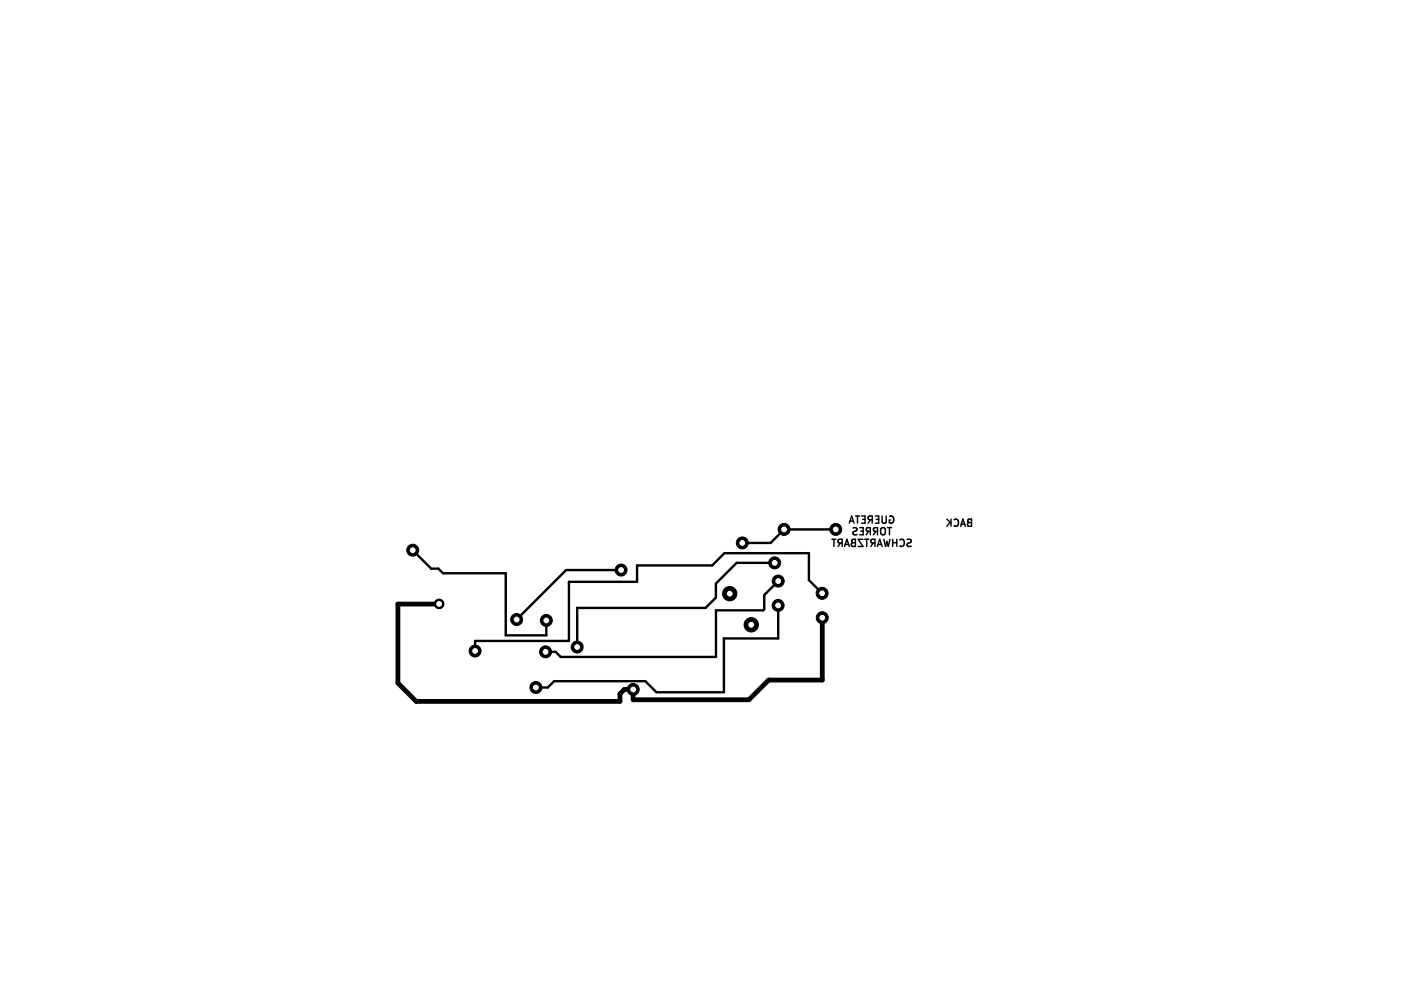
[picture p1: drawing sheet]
<svg xmlns="http://www.w3.org/2000/svg" width="297mm" height="210mm" viewBox="0 0 297 210" stroke-linecap="round" stroke-linejoin="round" font-family="sans-serif">
<defs><g id="words">
<g font-size="2.1">
<text x="177" y="109.4">GUERETA</text>
<text x="177.6" y="111.8">TORRES</text>
<text x="173.4" y="114.3">SCHWARTZBART</text>
</g>
</g></defs>
<path d="M197.8 108.4l.8 .8M198.4 109l-.6 .9M198.6 108.4v1.5M199.3 108.5a.71 .71 0 0 1 1 .5 .71 .71 0 0 1-.7 .9l-.3-.2M200.6 109.9l.5-1.5 .5 1.5M200.8 109.4h.7M202.2 108.5l.7-.1v1.5l-.8-.2v-.3l.3-.3-.3-.3zM202.4 109.1h.5" fill="none" stroke="#000" stroke-width=".3"/>
<g fill="#000" stroke="#000" stroke-width=".21">
<circle cx="86.2" cy="114.9" r="1.25"/>
<circle cx="129.7" cy="119" r="1.25"/>
<circle cx="155" cy="113.3" r="1.25"/>
<circle cx="161.8" cy="117.5" r="1.25"/>
<circle cx="163.8" cy="110.5" r="1.25"/>
<circle cx="174.5" cy="110.5" r="1.25"/>
<circle cx="91.7" cy="126.1" r="1"/>
<circle cx="99.2" cy="135.9" r="1.25"/>
<circle cx="107.9" cy="129.3" r="1.25"/>
<circle cx="114" cy="136.1" r="1.25"/>
<circle cx="114.1" cy="129.5" r="1.25"/>
<circle cx="120.6" cy="135.1" r="1.25"/>
<circle cx="152.4" cy="123.9" r="1.5"/>
<circle cx="156.9" cy="130.4" r="1.5"/>
<circle cx="162.5" cy="126.4" r="1.25"/>
<circle cx="162.5" cy="121.3" r="1.25"/>
<circle cx="171.7" cy="123.9" r="1.25"/>
<circle cx="171.7" cy="128.9" r="1.25"/>
<circle cx="111.9" cy="143.5" r="1.25"/>
<circle cx="132.3" cy="143.9" r="1.25"/>
</g>
<path d="M86.2 114.9l3.9 3.8h1.5l.9 1h13.1v12.9h8.5v-3.1M129.7 119h-11.5l-10.3 10.3M161.8 117.5h-7.9l-4.4 4.3v3l-2.1 2.1h-26.9v8.2M174.6 110.5h-10.8l-2.9 2.8h-5.9M151.2 133.3v11.2h-14.1l-2.3-2.3h-19.1l-1.3 1.3h-2.5M151.2 133.3h.1M162.5 126.4v6.9h-11.3M162.5 121.3l-2.9 2.9v3l-.2 .2h-9.9v9.7h-32.4l-1.1-1h-2.1M171.7 123.9l-2.8-2.8v-5.6h-17.6l-2.5 2.5h-15.7v3.5h-14.3v12.3h-19.6v2.1" fill="none" stroke="#000" stroke-width=".5"/>
<path d="M91.7 126.1h-8.6v16.5l3.8 3.8h42.6v-1.6l.9-.9h1.8v2.2h24.2l4.1-4.1h11.2v-13.1" fill="none" stroke="#000" stroke-width="1"/>
<g fill="#fff" stroke="#fff" stroke-width=".21">
<circle cx="174.5" cy="110.5" r=".5"/>
<circle cx="155" cy="113.3" r=".5"/>
<circle cx="163.8" cy="110.5" r=".5"/>
<circle cx="171.7" cy="129" r=".5"/>
<circle cx="132.3" cy="143.9" r=".5"/>
<circle cx="91.7" cy="126.1" r=".5"/>
<circle cx="162.5" cy="126.4" r=".5"/>
<circle cx="111.9" cy="143.5" r=".5"/>
<circle cx="114" cy="136.1" r=".5"/>
<circle cx="162.5" cy="121.3" r=".5"/>
<circle cx="120.6" cy="135.1" r=".5"/>
<circle cx="161.8" cy="117.5" r=".5"/>
<circle cx="129.7" cy="119" r=".5"/>
<circle cx="107.9" cy="129.3" r=".5"/>
<circle cx="86.2" cy="114.9" r=".5"/>
<circle cx="114.1" cy="129.5" r=".5"/>
<circle cx="171.7" cy="123.9" r=".5"/>
<circle cx="99.2" cy="135.9" r=".5"/>
<circle cx="135.2" cy="123.9" r=".5"/>
<circle cx="130.7" cy="130.4" r=".5"/>
<circle cx="135.2" cy="130.4" r=".5"/>
<circle cx="130.7" cy="123.9" r=".5"/>
<circle cx="91.2" cy="115.7" r="1.5"/>
<circle cx="126.9" cy="144.4" r=".5"/>
<circle cx="95.1" cy="131" r=".5"/>
<circle cx="95.1" cy="128.5" r=".5"/>
<circle cx="95.1" cy="126" r=".5"/>
<circle cx="95.1" cy="123.4" r=".5"/>
<circle cx="196.1" cy="115.7" r="1.5"/>
<circle cx="106.9" cy="109.4" r=".5"/>
<circle cx="146.1" cy="123.9" r=".5"/>
<circle cx="146.1" cy="130.4" r=".5"/>
<circle cx="141.6" cy="123.9" r=".5"/>
<circle cx="141.6" cy="130.4" r=".5"/>
<circle cx="91.2" cy="138.7" r="1.5"/>
<circle cx="146.1" cy="114.1" r=".5"/>
<circle cx="146.1" cy="120.6" r=".5"/>
<circle cx="141.6" cy="114.1" r=".5"/>
<circle cx="141.6" cy="120.6" r=".5"/>
<circle cx="196.2" cy="138.7" r="1.5"/>
<circle cx="168.4" cy="138.7" r=".5"/>
<circle cx="168.4" cy="145.2" r=".5"/>
<circle cx="163.9" cy="138.7" r=".5"/>
<circle cx="163.9" cy="145.2" r=".5"/>
<circle cx="156.9" cy="123.9" r=".5"/>
<circle cx="156.9" cy="130.4" r=".5"/>
<circle cx="152.4" cy="123.9" r=".5"/>
<circle cx="152.4" cy="130.4" r=".5"/>
<circle cx="146.1" cy="133.8" r=".5"/>
<circle cx="146.1" cy="140.3" r=".5"/>
<circle cx="141.6" cy="133.8" r=".5"/>
<circle cx="141.6" cy="140.3" r=".5"/>
<circle cx="156.1" cy="141" r=".5"/>
<circle cx="153.5" cy="141" r=".5"/>
<circle cx="134.8" cy="139.8" r=".5"/>
<circle cx="132.3" cy="139.8" r=".5"/>
<circle cx="129.7" cy="139.8" r=".5"/>
<circle cx="127.2" cy="139.8" r=".5"/>
<circle cx="124.6" cy="139.8" r=".5"/>
<circle cx="122.1" cy="139.8" r=".5"/>
<circle cx="119.6" cy="139.8" r=".5"/>
<circle cx="117" cy="139.8" r=".5"/>
<circle cx="114.5" cy="139.8" r=".5"/>
<circle cx="111.9" cy="139.8" r=".5"/>
<circle cx="109.4" cy="139.8" r=".5"/>
<circle cx="106.9" cy="139.8" r=".5"/>
<circle cx="104.3" cy="139.8" r=".5"/>
<circle cx="101.8" cy="139.8" r=".5"/>
<circle cx="99.2" cy="139.8" r=".5"/>
<circle cx="99.2" cy="114.4" r=".5"/>
<circle cx="101.8" cy="114.4" r=".5"/>
<circle cx="104.3" cy="114.4" r=".5"/>
<circle cx="106.9" cy="114.4" r=".5"/>
<circle cx="109.4" cy="114.4" r=".5"/>
<circle cx="111.9" cy="114.4" r=".5"/>
<circle cx="114.5" cy="114.4" r=".5"/>
<circle cx="117" cy="114.4" r=".5"/>
<circle cx="119.6" cy="114.4" r=".5"/>
<circle cx="122.1" cy="114.4" r=".5"/>
<circle cx="124.6" cy="114.4" r=".5"/>
<circle cx="127.2" cy="114.4" r=".5"/>
<circle cx="129.7" cy="114.4" r=".5"/>
<circle cx="132.3" cy="114.4" r=".5"/>
<circle cx="134.8" cy="114.4" r=".5"/>
<circle cx="89.3" cy="121.2" r=".5"/>
<circle cx="89.3" cy="123.7" r=".5"/>
<circle cx="192.8" cy="140.4" r=".5"/>
<circle cx="185.2" cy="140.4" r=".5"/>
<circle cx="166.2" cy="131.5" r=".5"/>
<circle cx="166.2" cy="128.9" r=".5"/>
<circle cx="166.2" cy="126.4" r=".5"/>
<circle cx="166.2" cy="123.8" r=".5"/>
<circle cx="166.2" cy="121.3" r=".5"/>
<circle cx="166.2" cy="118.8" r=".5"/>
<circle cx="195.3" cy="144.8" r=".5"/>
<circle cx="192.8" cy="144.8" r=".5"/>
<circle cx="190.2" cy="144.8" r=".5"/>
<circle cx="83.7" cy="111.3" r=".5"/>
<circle cx="86.2" cy="111.3" r=".5"/>
<circle cx="88.7" cy="111.3" r=".5"/>
<circle cx="187.1" cy="144.8" r=".5"/>
<circle cx="179.5" cy="144.8" r=".5"/>
<circle cx="182.2" cy="140.3" r=".5"/>
<circle cx="174.6" cy="140.3" r=".5"/>
<circle cx="86.6" cy="133.3" r=".5"/>
<circle cx="86.6" cy="130.8" r=".5"/>
<circle cx="86.6" cy="128.2" r=".5"/>
</g>
<use href="#words"/>
</svg>
